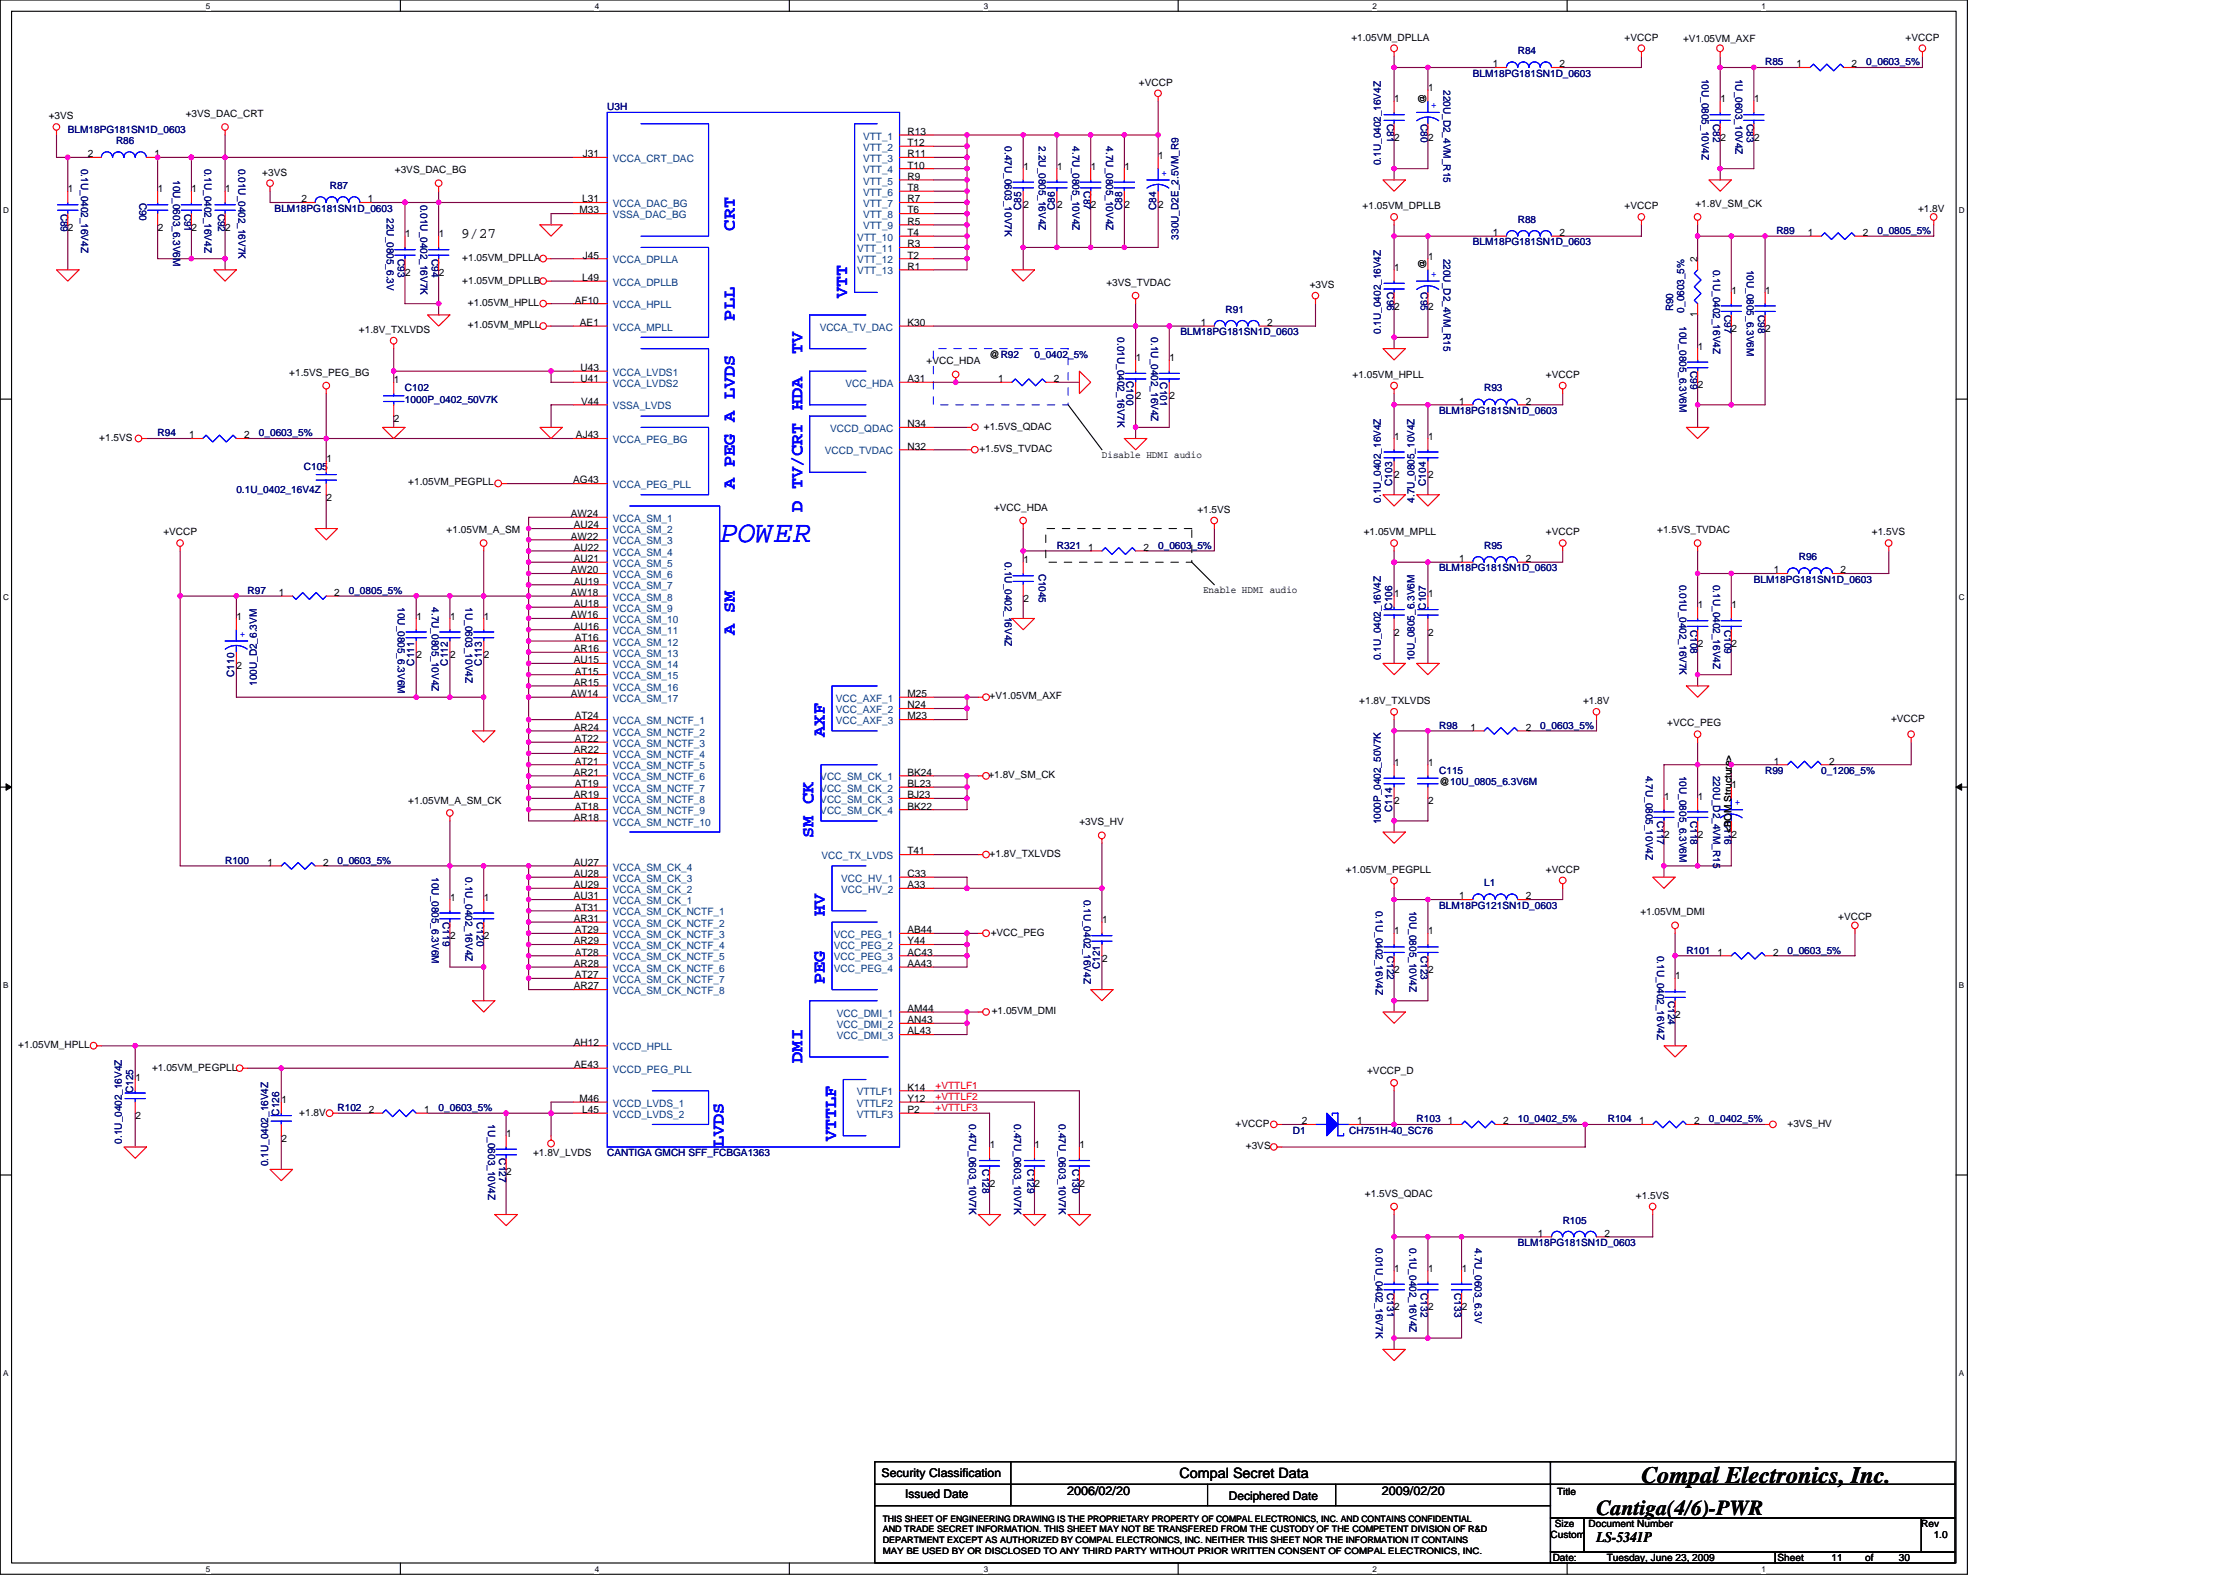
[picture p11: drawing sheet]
<svg xmlns="http://www.w3.org/2000/svg" width="297mm" height="210mm" viewBox="0 0 297 210" stroke-linecap="round" stroke-linejoin="round" font-family="sans-serif">
<defs><g id="words">
<text font-size="4" fill="#00f" x="95.9" y="72.2">POWER</text>
<text font-size="3.1" x="218.8" y="197.6">Compal Electronics, Inc.</text>
<text font-size="2.8" x="212.8" y="201.9">Cantiga(4/6)-PWR</text>
<g font-size="2.4" fill="#00f">
<text x="98" y="30.7" transform="rotate(-90 98 30.7)">CRT</text>
<text x="113" y="39.7" transform="rotate(-90 113 39.7)">VTT</text>
<text x="98" y="42.7" transform="rotate(-90 98 42.7)">PLL</text>
<text x="107" y="47.2" transform="rotate(-90 107 47.2)">TV</text>
<text x="98" y="65.2" transform="rotate(-90 98 65.2)">A PEG A LVDS</text>
<text x="107" y="68.2" transform="rotate(-90 107 68.2)">D TV/CRT HDA</text>
<text x="98" y="84.7" transform="rotate(-90 98 84.7)">A SM</text>
<text x="110" y="98.2" transform="rotate(-90 110 98.2)">AXF</text>
<text x="108.5" y="111.7" transform="rotate(-90 108.5 111.7)">SM CK</text>
<text x="110" y="122.1" transform="rotate(-90 110 122.1)">HV</text>
<text x="110" y="131.1" transform="rotate(-90 110 131.1)">PEG</text>
<text x="107" y="141.6" transform="rotate(-90 107 141.6)">DMI</text>
<text x="96.5" y="152.9" transform="rotate(-90 96.5 152.9)">LVDS</text>
<text x="111.5" y="152.1" transform="rotate(-90 111.5 152.1)">VTTLF</text>
</g>
<g font-size="1.9">
<text x="61.5" y="31.7">9/27</text>
<text x="157.2" y="197">Compal Secret Data</text>
<text x="212.8" y="205.6">LS-5341P</text>
</g>
<g font-size="1.6">
<text x="117.5" y="196.9">Security Classification</text>
<text x="120.7" y="199.7">Issued Date</text>
<text x="142.3" y="199.3">2006/02/20</text>
<text x="163.8" y="199.9">Deciphered Date</text>
<text x="184.2" y="199.3">2009/02/20</text>
</g>
<g font-size="1.4">
<text x="199" y="9">1</text>
<text x="207.9" y="9">2</text>
<text x="239.5" y="9">1</text>
<text x="246.9" y="9">2</text>
<text x="121" y="18">R13</text>
<text x="185.9" y="13.6">1</text>
<text x="190.4" y="12.1">1</text>
<text x="229.4" y="13.6">1</text>
<text x="233.8" y="13.6">1</text>
<text x="11.7" y="21">2</text>
<text x="20.6" y="21">1</text>
<text x="77.7" y="21">J31</text>
<text x="121" y="19.5">T12</text>
<text x="121" y="22.5">T10</text>
<text x="121" y="24">R9</text>
<text x="121" y="21">R11</text>
<text x="136.4" y="22.6">1</text>
<text x="140.9" y="22.6">1</text>
<text x="145.4" y="22.6">1</text>
<text x="149.9" y="22.6">1</text>
<text x="154.4" y="21.1">1</text>
<text x="185.9" y="18.8">2</text>
<text x="190.4" y="18.8">2</text>
<text x="229.4" y="18.8">2</text>
<text x="233.8" y="18.8">2</text>
<text x="9.1" y="25.6">1</text>
<text x="21" y="25.6">1</text>
<text x="25.5" y="25.6">1</text>
<text x="30" y="25.6">1</text>
<text x="40.2" y="27">2</text>
<text x="49.1" y="27">1</text>
<text x="77.3" y="28.4">M33</text>
<text x="77.6" y="27">L31</text>
<text x="121" y="25.5">T8</text>
<text x="121" y="27">R7</text>
<text x="121" y="28.4">T6</text>
<text x="121" y="30">R5</text>
<text x="136.4" y="27.8">2</text>
<text x="140.9" y="27.8">2</text>
<text x="145.4" y="27.8">2</text>
<text x="149.9" y="27.8">2</text>
<text x="154.4" y="27.8">2</text>
<text x="9.1" y="30.8">2</text>
<text x="21" y="30.8">2</text>
<text x="25.5" y="30.8">2</text>
<text x="30" y="30.8">2</text>
<text x="54" y="31.6">1</text>
<text x="58.5" y="31.6">1</text>
<text x="77.7" y="34.5">J45</text>
<text x="121" y="34.5">T2</text>
<text x="121" y="35.9">R1</text>
<text x="121" y="31.5">T4</text>
<text x="121" y="33">R3</text>
<text x="190.4" y="34.6">1</text>
<text x="199" y="31.5">1</text>
<text x="207.9" y="31.5">2</text>
<text x="226.3" y="34.9" transform="rotate(-90 226.3 34.9)">2</text>
<text x="241" y="31.5">1</text>
<text x="248.4" y="31.5">2</text>
<text x="54" y="36.8">2</text>
<text x="58.5" y="36.8">2</text>
<text x="76.6" y="40.4">AF10</text>
<text x="77.6" y="37.4">L49</text>
<text x="185.9" y="36.1">1</text>
<text x="185.9" y="41.3">2</text>
<text x="190.4" y="41.3">2</text>
<text x="230.8" y="39.1">1</text>
<text x="235.3" y="39.1">1</text>
<text x="77.3" y="43.4">AE1</text>
<text x="121" y="43.4">K30</text>
<text x="160.1" y="43.4">1</text>
<text x="168.9" y="43.4">2</text>
<text x="226.3" y="42.3" transform="rotate(-90 226.3 42.3)">1</text>
<text x="226.4" y="46.6">1</text>
<text x="230.8" y="44.3">2</text>
<text x="235.3" y="44.3">2</text>
<text x="52.5" y="51.1">1</text>
<text x="77.4" y="49.4">U43</text>
<text x="77.4" y="50.9">U41</text>
<text x="77.5" y="53.9">V44</text>
<text x="121" y="50.9">A31</text>
<text x="133.1" y="50.9">1</text>
<text x="140.5" y="50.9">2</text>
<text x="151.4" y="48.1">1</text>
<text x="151.4" y="53.2">2</text>
<text x="155.9" y="48.1">1</text>
<text x="155.9" y="53.2">2</text>
<text x="194.5" y="53.9">1</text>
<text x="203.4" y="53.9">2</text>
<text x="226.4" y="51.8">2</text>
<text x="25.2" y="58.4">1</text>
<text x="32.6" y="58.4">2</text>
<text x="52.5" y="56.2">2</text>
<text x="76.8" y="58.4">AJ43</text>
<text x="121" y="59.9">N32</text>
<text x="121" y="56.9">N34</text>
<text x="185.9" y="58.6">1</text>
<text x="190.4" y="58.6">1</text>
<text x="43.5" y="61.6">1</text>
<text x="76.4" y="64.4">AG43</text>
<text x="185.9" y="63.7">2</text>
<text x="190.4" y="63.7">2</text>
<text x="43.5" y="66.7">2</text>
<text x="76.1" y="68.9">AW24</text>
<text x="76.1" y="71.9">AW22</text>
<text x="76.5" y="70.4">AU24</text>
<text x="76.1" y="76.4">AW20</text>
<text x="76.5" y="73.4">AU22</text>
<text x="76.5" y="74.9">AU21</text>
<text x="76.5" y="77.9">AU19</text>
<text x="136.4" y="75.1">1</text>
<text x="145.1" y="73.4">1</text>
<text x="152.5" y="73.4">2</text>
<text x="194.5" y="74.9">1</text>
<text x="203.4" y="74.9">2</text>
<text x="236.5" y="76.4">1</text>
<text x="245.4" y="76.4">2</text>
<text x="31.5" y="82.6">1</text>
<text x="37.2" y="79.4">1</text>
<text x="44.6" y="79.4">2</text>
<text x="55.5" y="82.6">1</text>
<text x="60" y="82.6">1</text>
<text x="64.5" y="82.6">1</text>
<text x="76.1" y="79.4">AW18</text>
<text x="76.1" y="82.4">AW16</text>
<text x="76.5" y="80.9">AU18</text>
<text x="76.5" y="83.9">AU16</text>
<text x="136.4" y="80.2">2</text>
<text x="185.9" y="79.6">1</text>
<text x="190.4" y="79.6">1</text>
<text x="226.4" y="81.1">1</text>
<text x="230.8" y="81.1">1</text>
<text x="31.5" y="89.2">2</text>
<text x="55.5" y="87.7">2</text>
<text x="60" y="87.7">2</text>
<text x="64.5" y="87.7">2</text>
<text x="76.5" y="86.9">AR16</text>
<text x="76.5" y="88.4">AU15</text>
<text x="76.6" y="85.4">AT16</text>
<text x="76.6" y="89.9">AT15</text>
<text x="185.9" y="84.7">2</text>
<text x="190.4" y="84.7">2</text>
<text x="226.4" y="86.2">2</text>
<text x="230.8" y="86.2">2</text>
<text x="76.1" y="92.9">AW14</text>
<text x="76.5" y="91.4">AR15</text>
<text x="76.6" y="95.9">AT24</text>
<text x="121" y="92.9">M25</text>
<text x="121" y="94.4">N24</text>
<text x="121" y="95.9">M23</text>
<text x="76.5" y="97.4">AR24</text>
<text x="76.5" y="100.4">AR22</text>
<text x="76.6" y="98.9">AT22</text>
<text x="76.6" y="101.9">AT21</text>
<text x="196" y="97.4">1</text>
<text x="203.4" y="97.4">2</text>
<text x="236.5" y="101.9">1</text>
<text x="243.9" y="101.9">2</text>
<text x="76.5" y="103.4">AR21</text>
<text x="76.5" y="106.4">AR19</text>
<text x="76.6" y="104.9">AT19</text>
<text x="76.6" y="107.9">AT18</text>
<text x="121" y="103.4">BK24</text>
<text x="121" y="104.9">BL23</text>
<text x="121" y="106.4">BJ23</text>
<text x="121" y="107.9">BK22</text>
<text x="185.9" y="102">1</text>
<text x="185.9" y="107.2">2</text>
<text x="190.4" y="102">1</text>
<text x="190.4" y="107.2">2</text>
<text x="221.9" y="106.6">1</text>
<text x="226.4" y="106.6">1</text>
<text x="230.8" y="105.1">1</text>
<text x="76.5" y="109.4">AR18</text>
<text x="121" y="113.9">T41</text>
<text x="221.9" y="111.7">2</text>
<text x="226.4" y="111.7">2</text>
<text x="230.8" y="111.7">2</text>
<text x="35.7" y="115.4">1</text>
<text x="43.1" y="115.4">2</text>
<text x="76.5" y="119.9">AU31</text>
<text x="76.5" y="118.4">AU29</text>
<text x="76.5" y="116.9">AU28</text>
<text x="76.5" y="115.4">AU27</text>
<text x="121" y="116.9">C33</text>
<text x="121" y="118.4">A33</text>
<text x="194.5" y="119.9">1</text>
<text x="203.4" y="119.9">2</text>
<text x="60" y="120">1</text>
<text x="60" y="125.2">2</text>
<text x="64.5" y="120">1</text>
<text x="64.5" y="125.2">2</text>
<text x="76.5" y="122.9">AR31</text>
<text x="76.5" y="125.9">AR29</text>
<text x="76.6" y="121.4">AT31</text>
<text x="76.6" y="124.4">AT29</text>
<text x="121" y="124.4">AB44</text>
<text x="121" y="125.9">Y44</text>
<text x="146.9" y="123">1</text>
<text x="185.9" y="124.5">1</text>
<text x="190.4" y="124.5">1</text>
<text x="76.5" y="128.9">AR28</text>
<text x="76.5" y="131.9">AR27</text>
<text x="76.6" y="127.4">AT28</text>
<text x="76.6" y="130.4">AT27</text>
<text x="121" y="127.4">AC43</text>
<text x="121" y="128.9">AA43</text>
<text x="146.9" y="128.2">2</text>
<text x="185.9" y="129.7">2</text>
<text x="190.4" y="129.7">2</text>
<text x="223.3" y="130.5">1</text>
<text x="229" y="127.4">1</text>
<text x="236.4" y="127.4">2</text>
<text x="121" y="134.9">AM44</text>
<text x="121" y="136.4">AN43</text>
<text x="121" y="137.9">AL43</text>
<text x="223.3" y="135.7">2</text>
<text x="76.5" y="139.4">AH12</text>
<text x="76.6" y="142.3">AE43</text>
<text x="18.1" y="144">1</text>
<text x="18.1" y="149.2">2</text>
<text x="37.5" y="147">1</text>
<text x="49.2" y="148.3">2</text>
<text x="56.6" y="148.3">1</text>
<text x="77.3" y="146.9">M46</text>
<text x="77.6" y="148.3">L45</text>
<text x="121" y="145.4">K14</text>
<text x="121" y="146.9">Y12</text>
<text x="121" y="148.3">P2</text>
<text x="173.6" y="149.8">2</text>
<text x="180.9" y="149.8">1</text>
<text x="193" y="149.8">1</text>
<text x="200.4" y="149.8">2</text>
<text x="218.5" y="149.8">1</text>
<text x="225.9" y="149.8">2</text>
<text x="37.5" y="152.1">2</text>
<text x="67.5" y="151.5">1</text>
<text x="131.9" y="153">1</text>
<text x="137.9" y="153">1</text>
<text x="143.9" y="153">1</text>
<text x="67.5" y="156.7">2</text>
<text x="131.9" y="158.1">2</text>
<text x="137.9" y="158.1">2</text>
<text x="143.9" y="158.1">2</text>
<text x="205" y="164.8">1</text>
<text x="213.9" y="164.8">2</text>
<text x="185.9" y="169.5">1</text>
<text x="190.4" y="169.5">1</text>
<text x="194.9" y="169.5">1</text>
<text x="185.9" y="174.6">2</text>
<text x="190.4" y="174.6">2</text>
<text x="194.9" y="174.6">2</text>
</g>
<g font-size="1.4" fill="#004080">
<text x="81.7" y="21.6">VCCA_CRT_DAC</text>
<text x="115.1" y="18.6">VTT_1</text>
<text x="115.1" y="20.1">VTT_2</text>
<text x="115.1" y="23.1">VTT_4</text>
<text x="115.1" y="21.6">VTT_3</text>
<text x="81.7" y="27.6">VCCA_DAC_BG</text>
<text x="81.7" y="29.1">VSSA_DAC_BG</text>
<text x="115.1" y="24.6">VTT_5</text>
<text x="115.1" y="26.1">VTT_6</text>
<text x="115.1" y="27.6">VTT_7</text>
<text x="115.1" y="29.1">VTT_8</text>
<text x="81.7" y="35.1">VCCA_DPLLA</text>
<text x="114.3" y="35.1">VTT_12</text>
<text x="114.3" y="32.1">VTT_10</text>
<text x="114.3" y="33.6">VTT_11</text>
<text x="115.1" y="30.6">VTT_9</text>
<text x="81.7" y="38.1">VCCA_DPLLB</text>
<text x="81.7" y="41.1">VCCA_HPLL</text>
<text x="114.3" y="36.6">VTT_13</text>
<text x="81.7" y="44.1">VCCA_MPLL</text>
<text x="109.3" y="44.1">VCCA_TV_DAC</text>
<text x="81.7" y="50.1">VCCA_LVDS1</text>
<text x="81.7" y="51.6">VCCA_LVDS2</text>
<text x="112.7" y="51.6">VCC_HDA</text>
<text x="81.7" y="59.1">VCCA_PEG_BG</text>
<text x="81.7" y="54.6">VSSA_LVDS</text>
<text x="110.7" y="57.6">VCCD_QDAC</text>
<text x="81.7" y="65.1">VCCA_PEG_PLL</text>
<text x="110" y="60.6">VCCD_TVDAC</text>
<text x="81.7" y="69.6">VCCA_SM_1</text>
<text x="81.7" y="71.1">VCCA_SM_2</text>
<text x="81.7" y="72.6">VCCA_SM_3</text>
<text x="81.7" y="74">VCCA_SM_4</text>
<text x="81.7" y="75.5">VCCA_SM_5</text>
<text x="81.7" y="77">VCCA_SM_6</text>
<text x="81.7" y="78.5">VCCA_SM_7</text>
<text x="81.7" y="80.1">VCCA_SM_8</text>
<text x="81.7" y="81.5">VCCA_SM_9</text>
<text x="81.7" y="83">VCCA_SM_10</text>
<text x="81.7" y="84.5">VCCA_SM_11</text>
<text x="81.7" y="86">VCCA_SM_12</text>
<text x="81.7" y="87.5">VCCA_SM_13</text>
<text x="81.7" y="89">VCCA_SM_14</text>
<text x="81.7" y="90.5">VCCA_SM_15</text>
<text x="81.7" y="92">VCCA_SM_16</text>
<text x="81.7" y="93.5">VCCA_SM_17</text>
<text x="111.4" y="93.5">VCC_AXF_1</text>
<text x="111.4" y="95">VCC_AXF_2</text>
<text x="81.7" y="96.5">VCCA_SM_NCTF_1</text>
<text x="81.7" y="98">VCCA_SM_NCTF_2</text>
<text x="81.7" y="99.5">VCCA_SM_NCTF_3</text>
<text x="81.7" y="101">VCCA_SM_NCTF_4</text>
<text x="111.4" y="96.5">VCC_AXF_3</text>
<text x="81.7" y="102.5">VCCA_SM_NCTF_5</text>
<text x="81.7" y="104">VCCA_SM_NCTF_6</text>
<text x="81.7" y="105.5">VCCA_SM_NCTF_7</text>
<text x="81.7" y="107">VCCA_SM_NCTF_8</text>
<text x="109.4" y="104">VCC_SM_CK_1</text>
<text x="109.4" y="105.5">VCC_SM_CK_2</text>
<text x="109.4" y="107">VCC_SM_CK_3</text>
<text x="81.7" y="108.5">VCCA_SM_NCTF_9</text>
<text x="81.7" y="110">VCCA_SM_NCTF_10</text>
<text x="109.4" y="108.5">VCC_SM_CK_4</text>
<text x="81.7" y="119">VCCA_SM_CK_2</text>
<text x="81.7" y="117.5">VCCA_SM_CK_3</text>
<text x="81.7" y="116">VCCA_SM_CK_4</text>
<text x="109.5" y="114.5">VCC_TX_LVDS</text>
<text x="112.2" y="117.5">VCC_HV_1</text>
<text x="112.2" y="119">VCC_HV_2</text>
<text x="81.7" y="120.5">VCCA_SM_CK_1</text>
<text x="81.7" y="122">VCCA_SM_CK_NCTF_1</text>
<text x="81.7" y="123.5">VCCA_SM_CK_NCTF_2</text>
<text x="81.7" y="125">VCCA_SM_CK_NCTF_3</text>
<text x="111.2" y="125">VCC_PEG_1</text>
<text x="81.7" y="126.5">VCCA_SM_CK_NCTF_4</text>
<text x="81.7" y="128">VCCA_SM_CK_NCTF_5</text>
<text x="81.7" y="129.5">VCCA_SM_CK_NCTF_6</text>
<text x="81.7" y="131">VCCA_SM_CK_NCTF_7</text>
<text x="111.2" y="126.5">VCC_PEG_2</text>
<text x="111.2" y="128">VCC_PEG_3</text>
<text x="111.2" y="129.5">VCC_PEG_4</text>
<text x="81.7" y="132.5">VCCA_SM_CK_NCTF_8</text>
<text x="111.6" y="135.5">VCC_DMI_1</text>
<text x="111.6" y="137">VCC_DMI_2</text>
<text x="81.7" y="143">VCCD_PEG_PLL</text>
<text x="81.7" y="140">VCCD_HPLL</text>
<text x="111.6" y="138.5">VCC_DMI_3</text>
<text x="81.7" y="147.5">VCCD_LVDS_1</text>
<text x="81.7" y="149">VCCD_LVDS_2</text>
<text x="114.2" y="146">VTTLF1</text>
<text x="114.2" y="147.5">VTTLF2</text>
<text x="114.2" y="149">VTTLF3</text>
</g>
<g font-size="1.3">
<text x="180.2" y="5.4">+1.05VM_DPLLA</text>
<text x="216.6" y="5.4">+VCCP</text>
<text x="224.4" y="5.6">+V1.05VM_AXF</text>
<text x="254.1" y="5.4">+VCCP</text>
<text x="151.8" y="11.4">+VCCP</text>
<text x="6.5" y="15.9">+3VS</text>
<text x="24.8" y="15.6">+3VS_DAC_CRT</text>
<text x="190.1" y="13.8" transform="rotate(-90 190.1 13.8)">@</text>
<text x="35" y="23.4">+3VS</text>
<text x="52.6" y="23.1">+3VS_DAC_BG</text>
<text x="181.7" y="27.9">+1.05VM_DPLLB</text>
<text x="216.6" y="27.9">+VCCP</text>
<text x="226" y="27.6">+1.8V_SM_CK</text>
<text x="255.7" y="28.2">+1.8V</text>
<text x="61.6" y="34.8">+1.05VM_DPLLA</text>
<text x="190.1" y="35.9" transform="rotate(-90 190.1 35.9)">@</text>
<text x="61.6" y="37.8">+1.05VM_DPLLB</text>
<text x="62.4" y="40.8">+1.05VM_HPLL</text>
<text x="147.5" y="38.1">+3VS_TVDAC</text>
<text x="174.6" y="38.4">+3VS</text>
<text x="47.9" y="44.4">+1.8V_TXLVDS</text>
<text x="62.4" y="43.8">+1.05VM_MPLL</text>
<text x="131.9" y="47.7">@R92</text>
<text x="38.6" y="50.1">+1.5VS_PEG_BG</text>
<text x="123.5" y="48.6">+VCC_HDA</text>
<text x="180.3" y="50.4">+1.05VM_HPLL</text>
<text x="206.1" y="50.4">+VCCP</text>
<text x="13.2" y="58.8">+1.5VS</text>
<text x="131.2" y="57.3">+1.5VS_QDAC</text>
<text x="54.4" y="64.6">+1.05VM_PEGPLL</text>
<text x="130.6" y="60.3">+1.5VS_TVDAC</text>
<text x="146.9" y="61">Disable HDMI audio</text>
<text x="21.8" y="71.4">+VCCP</text>
<text x="59.5" y="71">+1.05VM_A_SM</text>
<text x="132.5" y="68.1">+VCC_HDA</text>
<text x="159.6" y="68.3">+1.5VS</text>
<text x="181.8" y="71.4">+1.05VM_MPLL</text>
<text x="206.1" y="71.4">+VCCP</text>
<text x="220.9" y="71">+1.5VS_TVDAC</text>
<text x="249.6" y="71.4">+1.5VS</text>
<text x="160.4" y="79">Enable HDMI audio</text>
<text x="131.9" y="93.2">+V1.05VM_AXF</text>
<text x="181.2" y="93.8">+1.8V_TXLVDS</text>
<text x="211" y="93.8">+1.8V</text>
<text x="222.3" y="96.8">+VCC_PEG</text>
<text x="252.1" y="96.2">+VCCP</text>
<text x="54.4" y="107.2">+1.05VM_A_SM_CK</text>
<text x="131.8" y="103.7">+1.8V_SM_CK</text>
<text x="191.9" y="104.6">@10U_0805_6.3V6M</text>
<text x="143.9" y="110">+3VS_HV</text>
<text x="230.9" y="111" transform="rotate(-90 230.9 111)">&lt;BOM Structure&gt;</text>
<text x="131.9" y="114.2">+1.8V_TXLVDS</text>
<text x="179.4" y="116.3">+1.05VM_PEGPLL</text>
<text x="206.1" y="116.3">+VCCP</text>
<text x="132.1" y="124.7">+VCC_PEG</text>
<text x="218.7" y="122">+1.05VM_DMI</text>
<text x="245.1" y="122.6">+VCCP</text>
<text x="132.2" y="135.2">+1.05VM_DMI</text>
<text x="2.4" y="139.7">+1.05VM_HPLL</text>
<text x="20.3" y="142.7">+1.05VM_PEGPLL</text>
<text x="182.3" y="143.1">+VCCP_D</text>
<text x="39.9" y="148.7">+1.8V</text>
<text x="71.1" y="154.1">+1.8V_LVDS</text>
<text x="164.7" y="150.2">+VCCP</text>
<text x="166.1" y="153.2">+3VS</text>
<text x="238.3" y="150.2">+3VS_HV</text>
<text x="182" y="159.5">+1.5VS_QDAC</text>
<text x="218.1" y="159.8">+1.5VS</text>
<text x="207.3" y="203.5">Size</text>
<text x="207.6" y="199.2">Title</text>
<text x="211.8" y="203.5">Document Number</text>
<text x="256.2" y="203.5">Rev</text>
<text x="206.7" y="205">Custom</text>
<text x="207" y="208">Date:</text>
<text x="214.2" y="208">Tuesday, June 23, 2009</text>
<text x="237" y="208">Sheet</text>
<text x="244.2" y="208">11</text>
<text x="248.7" y="208">of</text>
<text x="253.1" y="208">30</text>
<text x="257.8" y="205">1.0</text>
</g>
<g font-size="1.3" fill="#000080">
<text x="196.4" y="10.2">BLM18PG181SN1D_0603</text>
<text x="202.3" y="7.2">R84</text>
<text x="226.9" y="10.5" transform="rotate(90 226.9 10.5)">10U_0805_10V4Z</text>
<text x="231.4" y="10.5" transform="rotate(90 231.4 10.5)">1U_0603_10V4Z</text>
<text x="235.3" y="8.7">R85</text>
<text x="248.8" y="8.7">0_0603_5%</text>
<text x="9" y="17.7">BLM18PG181SN1D_0603</text>
<text x="81" y="14.7">U3H</text>
<text x="185" y="16.5" transform="rotate(90 185 16.5)">C81</text>
<text x="189.4" y="16.5" transform="rotate(90 189.4 16.5)">C80</text>
<text x="192.4" y="12" transform="rotate(90 192.4 12)">220U_D2_4VM_R15</text>
<text x="228.4" y="16.5" transform="rotate(90 228.4 16.5)">C82</text>
<text x="232.9" y="16.5" transform="rotate(90 232.9 16.5)">C83</text>
<text x="10.8" y="22.5" transform="rotate(90 10.8 22.5)">0.1U_0402_16V4Z</text>
<text x="15.5" y="19.2">R86</text>
<text x="23.1" y="24" transform="rotate(90 23.1 24)">10U_0603_6.3V6M</text>
<text x="27.3" y="22.5" transform="rotate(90 27.3 22.5)">0.1U_0402_16V4Z</text>
<text x="31.8" y="22.5" transform="rotate(90 31.8 22.5)">0.01U_0402_16V7K</text>
<text x="134" y="19.5" transform="rotate(90 134 19.5)">0.47U_0603_10V7K</text>
<text x="138.5" y="19.5" transform="rotate(90 138.5 19.5)">2.2U_0805_16V4Z</text>
<text x="143" y="19.5" transform="rotate(90 143 19.5)">4.7U_0805_10V4Z</text>
<text x="147.5" y="19.5" transform="rotate(90 147.5 19.5)">4.7U_0805_10V4Z</text>
<text x="184.1" y="22" transform="rotate(-90 184.1 22)">0.1U_0402_16V4Z</text>
<text x="8.1" y="28.5" transform="rotate(90 8.1 28.5)">C89</text>
<text x="18.6" y="27" transform="rotate(90 18.6 27)">C90</text>
<text x="24.6" y="28.5" transform="rotate(90 24.6 28.5)">C91</text>
<text x="29.1" y="28.5" transform="rotate(90 29.1 28.5)">C92</text>
<text x="36.6" y="28.2">BLM18PG181SN1D_0603</text>
<text x="44" y="25.2">R87</text>
<text x="51.6" y="29.1" transform="rotate(90 51.6 29.1)">22U_0805_6.3V</text>
<text x="56.1" y="27.3" transform="rotate(90 56.1 27.3)">0.01U_0402_16V7K</text>
<text x="136.1" y="28" transform="rotate(-90 136.1 28)">C85</text>
<text x="140.6" y="28" transform="rotate(-90 140.6 28)">C86</text>
<text x="144.5" y="25.5" transform="rotate(90 144.5 25.5)">C87</text>
<text x="149.6" y="28" transform="rotate(-90 149.6 28)">C88</text>
<text x="154.1" y="28" transform="rotate(-90 154.1 28)">C84</text>
<text x="202.3" y="29.7">R88</text>
<text x="53.1" y="34.5" transform="rotate(90 53.1 34.5)">C93</text>
<text x="57.6" y="34.5" transform="rotate(90 57.6 34.5)">C94</text>
<text x="157.1" y="31.9" transform="rotate(-90 157.1 31.9)">330U_D2E_2.5VM_R9</text>
<text x="192.4" y="34.5" transform="rotate(90 192.4 34.5)">220U_D2_4VM_R15</text>
<text x="196.4" y="32.7">BLM18PG181SN1D_0603</text>
<text x="228.4" y="36" transform="rotate(90 228.4 36)">0.1U_0402_16V4Z</text>
<text x="232.9" y="36" transform="rotate(90 232.9 36)">10U_0805_6.3V6M</text>
<text x="236.8" y="31.2">R89</text>
<text x="250.3" y="31.2">0_0805_5%</text>
<text x="163.4" y="41.7">R91</text>
<text x="185" y="39" transform="rotate(90 185 39)">C96</text>
<text x="189.4" y="39" transform="rotate(90 189.4 39)">C95</text>
<text x="223.1" y="41.5" transform="rotate(-90 223.1 41.5)">R90</text>
<text x="224.6" y="41.7" transform="rotate(-90 224.6 41.7)">0_0603_5%</text>
<text x="229.9" y="42" transform="rotate(90 229.9 42)">C97</text>
<text x="234.4" y="42" transform="rotate(90 234.4 42)">C98</text>
<text x="137.9" y="47.7">0_0402_5%</text>
<text x="149" y="45" transform="rotate(90 149 45)">0.01U_0402_16V7K</text>
<text x="153.5" y="45" transform="rotate(90 153.5 45)">0.1U_0402_16V4Z</text>
<text x="157.4" y="44.7">BLM18PG181SN1D_0603</text>
<text x="184.1" y="44.5" transform="rotate(-90 184.1 44.5)">0.1U_0402_16V4Z</text>
<text x="223.9" y="43.5" transform="rotate(90 223.9 43.5)">10U_0805_6.3V6M</text>
<text x="54" y="52.2">C102</text>
<text x="54" y="53.7">1000P_0402_50V7K</text>
<text x="150.2" y="50.8" transform="rotate(90 150.2 50.8)">C100</text>
<text x="154.7" y="50.9" transform="rotate(90 154.7 50.9)">C101</text>
<text x="197.9" y="52.2">R93</text>
<text x="225.4" y="49.5" transform="rotate(90 225.4 49.5)">C99</text>
<text x="21" y="58.2">R94</text>
<text x="34.5" y="58.2">0_0603_5%</text>
<text x="191.9" y="55.2">BLM18PG181SN1D_0603</text>
<text x="31.5" y="65.7">0.1U_0402_16V4Z</text>
<text x="40.5" y="62.7">C105</text>
<text x="185.6" y="64.7" transform="rotate(-90 185.6 64.7)">C103</text>
<text x="190.1" y="64.7" transform="rotate(-90 190.1 64.7)">C104</text>
<text x="184.1" y="67" transform="rotate(-90 184.1 67)">0.1U_0402_16V4Z</text>
<text x="188.6" y="67" transform="rotate(-90 188.6 67)">4.7U_0805_10V4Z</text>
<text x="134" y="74.9" transform="rotate(90 134 74.9)">0.1U_0402_16V4Z</text>
<text x="138.5" y="76.4" transform="rotate(90 138.5 76.4)">C1045</text>
<text x="140.9" y="73.2">R321</text>
<text x="154.4" y="73.2">0_0603_5%</text>
<text x="191.9" y="76.1">BLM18PG181SN1D_0603</text>
<text x="197.9" y="73.2">R95</text>
<text x="223.9" y="77.9" transform="rotate(90 223.9 77.9)">0.01U_0402_16V7K</text>
<text x="228.4" y="77.9" transform="rotate(90 228.4 77.9)">0.1U_0402_16V4Z</text>
<text x="233.8" y="77.6">BLM18PG181SN1D_0603</text>
<text x="239.8" y="74.6">R96</text>
<text x="33" y="79.1">R97</text>
<text x="46.5" y="79.1">0_0805_5%</text>
<text x="53.1" y="80.9" transform="rotate(90 53.1 80.9)">10U_0805_6.3V6M</text>
<text x="57.6" y="80.9" transform="rotate(90 57.6 80.9)">4.7U_0805_10V4Z</text>
<text x="62.1" y="80.9" transform="rotate(90 62.1 80.9)">1U_0603_10V4Z</text>
<text x="185.6" y="81.2" transform="rotate(-90 185.6 81.2)">C106</text>
<text x="190.1" y="81.2" transform="rotate(-90 190.1 81.2)">C107</text>
<text x="225.4" y="83.9" transform="rotate(90 225.4 83.9)">C108</text>
<text x="229.9" y="83.9" transform="rotate(90 229.9 83.9)">C109</text>
<text x="55.2" y="88.7" transform="rotate(-90 55.2 88.7)">C111</text>
<text x="59.7" y="88.7" transform="rotate(-90 59.7 88.7)">C112</text>
<text x="64.2" y="88.7" transform="rotate(-90 64.2 88.7)">C113</text>
<text x="184.1" y="88" transform="rotate(-90 184.1 88)">0.1U_0402_16V4Z</text>
<text x="188.6" y="88.1" transform="rotate(-90 188.6 88.1)">10U_0805_6.3V6M</text>
<text x="31.2" y="90.2" transform="rotate(-90 31.2 90.2)">C110</text>
<text x="34.2" y="91.4" transform="rotate(-90 34.2 91.4)">100U_D2_6.3VM</text>
<text x="191.9" y="97.1">R98</text>
<text x="205.4" y="97.1">0_0603_5%</text>
<text x="191.9" y="103.1">C115</text>
<text x="219.4" y="103.4" transform="rotate(90 219.4 103.4)">4.7U_0805_10V4Z</text>
<text x="223.9" y="103.4" transform="rotate(90 223.9 103.4)">10U_0805_6.3V6M</text>
<text x="228.4" y="103.4" transform="rotate(90 228.4 103.4)">220U_D2_4VM_R15</text>
<text x="235.3" y="103.1">R99</text>
<text x="242.8" y="103.1">0_1206_5%</text>
<text x="184.1" y="109.9" transform="rotate(-90 184.1 109.9)">1000P_0402_50V7K</text>
<text x="185.6" y="108.2" transform="rotate(-90 185.6 108.2)">C114</text>
<text x="220.9" y="109.4" transform="rotate(90 220.9 109.4)">C117</text>
<text x="225.4" y="109.4" transform="rotate(90 225.4 109.4)">C118</text>
<text x="229.9" y="109.4" transform="rotate(90 229.9 109.4)">C116</text>
<text x="30" y="115.1">R100</text>
<text x="45" y="115.1">0_0603_5%</text>
<text x="57.6" y="116.9" transform="rotate(90 57.6 116.9)">10U_0805_6.3V6M</text>
<text x="62.1" y="116.9" transform="rotate(90 62.1 116.9)">0.1U_0402_16V4Z</text>
<text x="144.5" y="119.9" transform="rotate(90 144.5 119.9)">0.1U_0402_16V4Z</text>
<text x="197.9" y="118.1">L1</text>
<text x="59.1" y="122.9" transform="rotate(90 59.1 122.9)">C119</text>
<text x="63.6" y="122.9" transform="rotate(90 63.6 122.9)">C120</text>
<text x="183.4" y="121.4" transform="rotate(90 183.4 121.4)">0.1U_0402_16V4Z</text>
<text x="187.9" y="121.4" transform="rotate(90 187.9 121.4)">10U_0805_10V4Z</text>
<text x="191.9" y="121.1">BLM18PG121SN1D_0603</text>
<text x="146.6" y="129.2" transform="rotate(-90 146.6 129.2)">C121</text>
<text x="185" y="127.4" transform="rotate(90 185 127.4)">C122</text>
<text x="189.4" y="127.4" transform="rotate(90 189.4 127.4)">C123</text>
<text x="220.9" y="127.4" transform="rotate(90 220.9 127.4)">0.1U_0402_16V4Z</text>
<text x="224.8" y="127.1">R101</text>
<text x="238.3" y="127.1">0_0603_5%</text>
<text x="222.4" y="133.4" transform="rotate(90 222.4 133.4)">C124</text>
<text x="17.8" y="145.7" transform="rotate(-90 17.8 145.7)">C125</text>
<text x="37.2" y="148.7" transform="rotate(-90 37.2 148.7)">C126</text>
<text x="45" y="148.1">R102</text>
<text x="58.5" y="148.1">0_0603_5%</text>
<text x="65.1" y="149.9" transform="rotate(90 65.1 149.9)">1U_0603_10V4Z</text>
<text x="129.2" y="149.9" transform="rotate(90 129.2 149.9)">0.47U_0603_10V7K</text>
<text x="135.2" y="149.9" transform="rotate(90 135.2 149.9)">0.47U_0603_10V7K</text>
<text x="141.2" y="149.9" transform="rotate(90 141.2 149.9)">0.47U_0603_10V7K</text>
<text x="188.9" y="149.6">R103</text>
<text x="202.3" y="149.6">10_0402_5%</text>
<text x="214.4" y="149.6">R104</text>
<text x="227.8" y="149.6">0_0402_5%</text>
<text x="16.3" y="152.4" transform="rotate(-90 16.3 152.4)">0.1U_0402_16V4Z</text>
<text x="35.7" y="155.4" transform="rotate(-90 35.7 155.4)">0.1U_0402_16V4Z</text>
<text x="66.5" y="154.4" transform="rotate(90 66.5 154.4)">C127</text>
<text x="81" y="154.1">CANTIGA GMCH SFF_FCBGA1363</text>
<text x="131" y="155.9" transform="rotate(90 131 155.9)">C128</text>
<text x="137" y="155.9" transform="rotate(90 137 155.9)">C129</text>
<text x="143" y="155.9" transform="rotate(90 143 155.9)">C130</text>
<text x="172.4" y="151.1">D1</text>
<text x="179.9" y="151.1">CH751H-40_SC76</text>
<text x="183.4" y="166.3" transform="rotate(90 183.4 166.3)">0.01U_0402_16V7K</text>
<text x="187.9" y="166.3" transform="rotate(90 187.9 166.3)">0.1U_0402_16V4Z</text>
<text x="196.6" y="166.3" transform="rotate(90 196.6 166.3)">4.7U_0603_6.3V</text>
<text x="202.4" y="166.1">BLM18PG181SN1D_0603</text>
<text x="208.3" y="163.1">R105</text>
<text x="185" y="172.3" transform="rotate(90 185 172.3)">C131</text>
<text x="189.4" y="172.3" transform="rotate(90 189.4 172.3)">C132</text>
<text x="193.9" y="172.3" transform="rotate(90 193.9 172.3)">C133</text>
</g>
<g font-size="1.3" fill="#00f">
<text x="190.8" y="14.4">+</text>
<text x="154.9" y="23.4">+</text>
<text x="190.8" y="36.9">+</text>
<text x="32" y="84.9">+</text>
<text x="231.3" y="107.3">+</text>
</g>
<g font-size="1.3" fill="#f00">
<text x="124.7" y="145.1">+VTTLF1</text>
<text x="124.7" y="146.6">+VTTLF2</text>
<text x="124.7" y="148.1">+VTTLF3</text>
</g>
<g font-size="1.2">
<text x="117.7" y="202.8">THIS SHEET OF ENGINEERING DRAWING IS THE PROPRIETARY PROPERTY OF COMPAL ELECTRONICS, INC. AND CONTAINS CONFIDENTIAL</text>
<text x="117.7" y="204.2">AND TRADE SECRET INFORMATION. THIS SHEET MAY NOT BE TRANSFERED FROM THE CUSTODY OF THE COMPETENT DIVISION OF R&amp;D</text>
<text x="117.7" y="205.7">DEPARTMENT EXCEPT AS AUTHORIZED BY COMPAL ELECTRONICS, INC. NEITHER THIS SHEET NOR THE INFORMATION IT CONTAINS</text>
<text x="117.7" y="207.1">MAY BE USED BY OR DISCLOSED TO ANY THIRD PARTY WITHOUT PRIOR WRITTEN CONSENT OF COMPAL ELECTRONICS, INC.</text>
</g>
<g font-size="1.1">
<text x="27.4" y="1.1">5</text>
<text x="79.3" y="1.1">4</text>
<text x="131.1" y="1.1">3</text>
<text x="183" y="1.1">2</text>
<text x="234.8" y="1.1">1</text>
<text x=".4" y="28.3">D</text>
<text x="261.2" y="28.3">D</text>
<text x=".4" y="80">C</text>
<text x="261.2" y="80">C</text>
<text x=".4" y="131.7">B</text>
<text x="261.2" y="131.7">B</text>
<text x=".4" y="183.4">A</text>
<text x="261.2" y="183.4">A</text>
<text x="27.4" y="209.4">5</text>
<text x="79.3" y="209.4">4</text>
<text x="131.1" y="209.4">3</text>
<text x="183" y="209.4">2</text>
<text x="234.8" y="209.4">1</text>
</g>
</g></defs>
<path d="M0 0h262.3v209.8h-262.3zM1.5 1.5h259.3v206.8h-259.3z" fill="none" stroke="#000" stroke-width=".15"/>
<g fill="#fff">
<path d="M27.4 .2h.6v1.2h-.6z"/>
<path d="M27.4 208.5h.6v1.2h-.6z"/>
</g>
<path d="M53.4 0v1.5M53.4 208.3v1.5" fill="none" stroke="#000" stroke-width=".15"/>
<g fill="#fff">
<path d="M79.3 .2h.6v1.2h-.6z"/>
<path d="M79.3 208.5h.6v1.2h-.6z"/>
</g>
<path d="M105.2 0v1.5M105.2 208.3v1.5" fill="none" stroke="#000" stroke-width=".15"/>
<g fill="#fff">
<path d="M131.1 .2h.6v1.2h-.6z"/>
<path d="M131.1 208.5h.6v1.2h-.6z"/>
</g>
<path d="M157.1 0v1.5M157.1 208.3v1.5" fill="none" stroke="#000" stroke-width=".15"/>
<g fill="#fff">
<path d="M183 .2h.6v1.2h-.6z"/>
<path d="M183 208.5h.6v1.2h-.6z"/>
</g>
<path d="M208.9 0v1.5M208.9 208.3v1.5" fill="none" stroke="#000" stroke-width=".15"/>
<g fill="#fff">
<path d="M234.8 .2h.6v1.2h-.6z"/>
<path d="M234.8 208.5h.6v1.2h-.6z"/>
<path d="M.4 27.3h.8v1.3h-.8z"/>
<path d="M261.2 27.3h.7v1.3h-.7z"/>
<path d="M.4 79h.8v1.2h-.8z"/>
<path d="M261.2 79h.7v1.2h-.7z"/>
</g>
<path d="M0 53.2h1.5M260.8 53.2h1.5" fill="none" stroke="#000" stroke-width=".15"/>
<g fill="#fff">
<path d="M.4 130.7h.7v1.3h-.7z"/>
<path d="M261.2 130.7h.7v1.3h-.7z"/>
</g>
<path d="M0 104.9h1.5M260.8 104.9h1.5" fill="none" stroke="#000" stroke-width=".15"/>
<path d="M.8 104.5l.7 .4-.7 .4zM260.8 104.9l.7-.4v.8z" fill="#000" stroke="#000" stroke-width=".13"/>
<g fill="#fff">
<path d="M.4 182.4h.7v1.2h-.7z"/>
<path d="M261.2 182.4h.7v1.2h-.7z"/>
</g>
<g fill="none" stroke="#000" stroke-width=".15">
<path d="M142.4 54l4.5 5.9M158.9 74.9l3 3M0 156.6h1.5M260.8 156.6h1.5M116.6 194.8h90.1v3h-90.1zM116.6 197.8h90.1v2.9h-90.1zM134.8 194.8v5.9M161 197.8v2.9M178.1 197.8v2.9M206.7 194.8h53.9v3h-53.9zM206.7 197.8h53.9v4.5h-53.9zM116.6 200.7h90.1v7.6h-90.1z"/>
<path d="M206.7 206.8h30v1.5h-30zM206.7 202.3h4.5v4.5h-4.5zM211.2 202.3h45v4.5h-45zM236.7 206.8h23.9v1.5h-23.9zM256.2 202.3h4.4v4.5h-4.4z"/>
</g>
<g fill="none" stroke="#800040" stroke-width=".15">
<path d="M7.5 18v3h4.5M30 18v7.5M124.4 18h4.5M124.4 19.5h4.5M128.9 18h7.5v4.5M128.9 18v18h-4.5M136.4 18h4.5v4.5M140.9 18h4.5v4.5M145.4 18h4.5v4.5M149.9 18h4.5M154.4 13.5v7.5M185.9 7.5v6"/>
<path d="M185.9 18v6M185.9 9h13.5M190.4 18v4.5h-4.5M190.4 9v3M218.8 7.5v1.5h-10.5M229.3 9h10.5M229.3 7.5v6M229.3 18v6M233.8 18v4.5h-4.5M233.8 9v4.5M256.3 7.5v1.5h-9M9 21v4.5"/>
<path d="M9 30v6M21 30v4.5h4.5M25.5 34.5h4.5M25.5 21v4.5M25.5 30v4.5M30 30v6M36 25.5v1.5h4.5M49.5 27h27M54 27v4.5M54 36v4.5h4.5M58.5 25.5v6M58.5 36v6"/>
<path d="M73.5 37.5h3M73.5 34.5h3M76.5 28.5h-3v1.5M76.5 21h-55.5v4.5M124.4 27h4.5M124.4 28.5h4.5M124.4 21h4.5M124.4 22.5h4.5M124.4 33h4.5M124.4 31.5h4.5M124.4 34.5h4.5M124.4 24h4.5"/>
<path d="M124.4 25.5h4.5M124.4 30h4.5M136.4 27v9M140.9 27v6M145.4 27v6M149.9 27v6M154.4 27v6h-18M185.9 30v6M185.9 31.5h13.5M190.4 31.5v3M218.8 30v1.5h-10.5M226.3 30v4.5"/>
<path d="M226.3 31.5h15M230.8 31.5v7.5M235.3 31.5v7.5M257.8 30v1.5h-9M19.5 58.4h6M33 58.4h43.5M43.5 52.5v8.9M52.5 46.5v4.4M52.5 55.5v1.5M52.5 49.5h24M73.5 43.5h3M73.5 40.5h3"/>
<path d="M73.5 49.5v1.4h3M76.5 54h-3v3M124.4 43.5h36M124.4 57h4.5M124.4 50.9h9M124.4 59.9h4.5M140.9 50.9h3M151.4 40.5v7.5M151.4 52.5v5.9M155.9 43.5v4.5M155.9 52.5v4.5h-4.5M175.4 40.5v3h-6"/>
<path d="M185.9 40.5v6M185.9 52.5v5.9M185.9 54h9M190.4 40.5v4.5h-4.5M190.4 54v4.4M208.3 52.5v1.5h-4.4M226.3 42v4.5M226.3 50.9v6.1M230.8 43.5v10.5M235.3 43.5v10.5h-9M24 73.4v6h7.5M24 79.4v36h12"/>
<path d="M31.5 79.4h6M31.5 79.4v3M43.5 65.9v4.5M45 79.4h31.5M55.5 79.4v3M60 79.4v3M64.5 73.4v9M67.5 64.5h9M70.5 77.9h6M70.5 76.4h6M70.5 74.9h6M70.5 73.4h6"/>
<path d="M70.5 70.4h6M70.5 71.9h6M76.5 68.9h-6v16.5M136.4 73.4h9M136.4 70.4v4.5M136.4 79.4v3M161.9 70.4v3h-9M185.9 74.9h9M185.9 62.9v3M185.9 73.4v6M190.4 62.9v3M190.4 74.9v4.5"/>
<path d="M208.3 73.4v1.5h-4.4M226.3 76.4h10.5M226.3 73.4v7.5M230.8 76.4v4.5M251.8 73.4v3h-6M31.5 88.4v4.5h33M55.5 86.9v6M60 86.9v6M64.5 86.9v10.5M70.5 95.9v1.5h6M70.5 91.4v4.5M70.5 97.4v12h6"/>
<path d="M70.5 83.9h6M70.5 82.4h6M70.5 80.9h6M70.5 95.9h6M70.5 98.9h6M70.5 92.9h6M70.5 91.4h6M76.5 89.9h-6v1.5M76.5 88.4h-6v1.5M76.5 86.9h-6v1.5M76.5 85.4h-6v1.5M124.4 92.9h6"/>
<path d="M124.4 94.4h4.5M128.9 92.9v3h-4.5M185.9 83.9v4.5M185.9 95.9v6M185.9 97.4h10.5M190.4 83.9v4.5M190.4 97.4v4.5M212.8 95.9v1.5h-8.9M226.3 85.4v6M226.3 98.9v7.5M230.8 85.4v4.5h-4.5M254.8 98.9v3h-10.5"/>
<path d="M43.5 115.4h33M60 109.4v10.5M64.5 115.4v4.5M70.5 115.4v1.5M70.5 118.4v1.5M70.5 101.9h6M70.5 118.4h6M70.5 107.9h6M70.5 103.4h6M70.5 106.4h6M70.5 104.9h6M70.5 100.4h6"/>
<path d="M76.5 116.9h-6v1.5M76.5 119.9h-6v1.5M124.4 118.4h22.5M124.4 116.9h4.5v1.5M124.4 113.9h6M124.4 103.4h6M124.4 106.4h4.5M124.4 104.9h4.5M128.9 103.4v4.5h-4.5M146.9 112.4v10.5M185.9 106.4v4.5M185.9 118.4v6"/>
<path d="M185.9 119.9h9M190.4 106.4v3h-4.5M190.4 119.9v4.5M208.3 118.4v1.5h-4.4M221.8 110.9v6M226.3 110.9v4.5M230.8 104.9v-3h-9v4.5M230.8 110.9v4.5h-9M230.8 101.9h6M13.5 139.4h63M18 139.4v4.5M60 124.4v4.5h4.5"/>
<path d="M64.5 124.4v9M70.5 124.4v3h6M70.5 121.4v1.5M70.5 127.4v4.5h6M70.5 124.4h6M70.5 125.9h6M70.5 128.9h6M70.5 121.4h6M70.5 130.4h6M76.5 122.9h-6v1.5M124.4 127.4h4.5M124.4 134.9h6"/>
<path d="M124.4 136.4h4.5M124.4 124.4h6M124.4 125.9h4.5M128.9 124.4v4.5h-4.5M128.9 134.9v3h-4.5M146.9 127.4v4.5M185.9 128.9v6M190.4 128.9v4.5h-4.5M223.3 127.4h6M223.3 124.4v6M223.3 134.9v4.5M247.3 124.4v3h-10.5"/>
<path d="M18 148.4v4.5M33 142.4h43.5M37.5 142.4v4.5M37.5 151.4v4.5M45 148.4h4.5M57 148.4h19.5M67.5 148.4v3M67.5 155.9v6M76.5 146.9h-3v4.5M124.4 148.4h7.5v4.5M124.4 146.9h13.5v6M124.4 145.4h19.5v7.5"/>
<path d="M131.9 157.4v4.5M137.9 157.4v4.5M143.9 157.4v4.5M170.9 149.9h3M181.4 149.9h12M185.9 145.4v4.5M200.8 149.9h18M211.3 149.9v3h-40.4M226.3 149.9h9M185.9 161.9v7.5M185.9 173.8v6M185.9 164.8h4.5"/>
<path d="M185.9 178.3h4.5M190.4 164.8h4.5v4.6M190.4 164.8v4.6M190.4 173.8v4.5M194.9 173.8v4.5h-4.5M194.9 164.8h10.5M220.3 161.9v2.9h-5.9"/>
</g>
<g fill="#f0f" stroke="#f0f" stroke-width=".15">
<circle cx="55.5" cy="79.4" r=".29"/>
<circle cx="70.5" cy="82.4" r=".29"/>
<circle cx="70.5" cy="77.9" r=".29"/>
<circle cx="70.5" cy="80.9" r=".29"/>
<circle cx="70.5" cy="79.4" r=".29"/>
<circle cx="64.5" cy="79.4" r=".3"/>
<circle cx="60" cy="79.4" r=".29"/>
<circle cx="31.5" cy="79.4" r=".29"/>
<circle cx="73.5" cy="49.4" r=".3"/>
<circle cx="54" cy="27" r=".29"/>
<circle cx="58.5" cy="27" r=".3"/>
<circle cx="155.9" cy="43.5" r=".3"/>
<circle cx="151.4" cy="43.5" r=".29"/>
<circle cx="73.5" cy="148.4" r=".3"/>
<circle cx="229.3" cy="22.5" r=".29"/>
<circle cx="190.4" cy="9" r=".29"/>
<circle cx="185.9" cy="22.5" r=".29"/>
<circle cx="185.9" cy="119.9" r=".29"/>
<circle cx="185.9" cy="74.9" r=".29"/>
<circle cx="190.4" cy="74.9" r=".29"/>
<circle cx="190.4" cy="53.9" r=".29"/>
<circle cx="233.8" cy="9" r=".29"/>
<circle cx="229.3" cy="9" r=".29"/>
<circle cx="223.3" cy="127.4" r=".29"/>
<circle cx="190.4" cy="119.9" r=".29"/>
<circle cx="185.9" cy="9" r=".29"/>
<circle cx="230.8" cy="101.9" r=".3"/>
<circle cx="151.4" cy="56.9" r=".29"/>
<circle cx="226.3" cy="115.4" r=".29"/>
<circle cx="226.3" cy="53.9" r=".29"/>
<circle cx="154.4" cy="18" r=".29"/>
<circle cx="149.9" cy="18" r=".29"/>
<circle cx="146.9" cy="118.4" r=".3"/>
<circle cx="128.9" cy="118.4" r=".29"/>
<circle cx="128.9" cy="24" r=".29"/>
<circle cx="194.8" cy="164.8" r=".29"/>
<circle cx="190.4" cy="164.8" r=".29"/>
<circle cx="185.9" cy="178.3" r=".3"/>
<circle cx="185.9" cy="164.8" r=".29"/>
<circle cx="185.9" cy="53.9" r=".29"/>
<circle cx="128.9" cy="104.9" r=".29"/>
<circle cx="128.9" cy="103.4" r=".29"/>
<circle cx="128.9" cy="106.4" r=".29"/>
<circle cx="235.3" cy="31.5" r=".29"/>
<circle cx="43.5" cy="58.4" r=".3"/>
<circle cx="70.5" cy="107.9" r=".29"/>
<circle cx="70.5" cy="104.9" r=".29"/>
<circle cx="70.5" cy="97.4" r=".29"/>
<circle cx="70.5" cy="106.4" r=".29"/>
<circle cx="70.5" cy="103.4" r=".29"/>
<circle cx="70.5" cy="101.9" r=".29"/>
<circle cx="70.5" cy="100.4" r=".29"/>
<circle cx="70.5" cy="98.9" r=".29"/>
<circle cx="70.5" cy="74.9" r=".29"/>
<circle cx="70.5" cy="73.4" r=".29"/>
<circle cx="70.5" cy="76.4" r=".29"/>
<circle cx="128.9" cy="136.4" r=".29"/>
<circle cx="128.9" cy="134.9" r=".29"/>
<circle cx="128.9" cy="124.4" r=".29"/>
<circle cx="128.9" cy="127.4" r=".29"/>
<circle cx="128.9" cy="125.9" r=".29"/>
<circle cx="128.9" cy="94.4" r=".29"/>
<circle cx="128.9" cy="92.9" r=".29"/>
<circle cx="70.5" cy="71.9" r=".29"/>
<circle cx="64.5" cy="92.9" r=".29"/>
<circle cx="60" cy="92.9" r=".29"/>
<circle cx="190.4" cy="178.3" r=".29"/>
<circle cx="128.9" cy="31.5" r=".29"/>
<circle cx="128.9" cy="28.5" r=".29"/>
<circle cx="185.9" cy="133.4" r=".3"/>
<circle cx="58.5" cy="40.5" r=".29"/>
<circle cx="128.9" cy="18" r=".29"/>
<circle cx="128.9" cy="21" r=".29"/>
<circle cx="128.9" cy="30" r=".29"/>
<circle cx="128.9" cy="33" r=".29"/>
<circle cx="128.9" cy="27" r=".29"/>
<circle cx="128.9" cy="34.5" r=".29"/>
<circle cx="128.9" cy="22.5" r=".29"/>
<circle cx="128.9" cy="19.5" r=".29"/>
<circle cx="128.9" cy="25.5" r=".29"/>
<circle cx="211.3" cy="149.8" r=".29"/>
<circle cx="185.9" cy="149.8" r=".29"/>
<circle cx="24" cy="79.4" r=".29"/>
<circle cx="52.5" cy="49.4" r=".29"/>
<circle cx="70.5" cy="70.4" r=".29"/>
<circle cx="70.5" cy="83.9" r=".29"/>
<circle cx="70.5" cy="85.4" r=".29"/>
<circle cx="70.5" cy="91.4" r=".29"/>
<circle cx="70.5" cy="89.9" r=".29"/>
<circle cx="70.5" cy="88.4" r=".29"/>
<circle cx="70.5" cy="86.9" r=".29"/>
<circle cx="60" cy="115.4" r=".29"/>
<circle cx="64.5" cy="128.9" r=".29"/>
<circle cx="70.5" cy="115.4" r=".29"/>
<circle cx="64.5" cy="115.4" r=".29"/>
<circle cx="70.5" cy="116.9" r=".29"/>
<circle cx="70.5" cy="118.4" r=".29"/>
<circle cx="70.5" cy="121.4" r=".29"/>
<circle cx="70.5" cy="119.9" r=".29"/>
<circle cx="70.5" cy="124.4" r=".29"/>
<circle cx="70.5" cy="122.9" r=".29"/>
<circle cx="70.5" cy="125.9" r=".29"/>
<circle cx="70.5" cy="127.4" r=".29"/>
<circle cx="70.5" cy="128.9" r=".29"/>
<circle cx="70.5" cy="130.4" r=".29"/>
<circle cx="70.5" cy="92.9" r=".29"/>
<circle cx="70.5" cy="95.9" r=".29"/>
<circle cx="185.9" cy="31.5" r=".29"/>
<circle cx="190.4" cy="31.5" r=".29"/>
<circle cx="185.9" cy="44.9" r=".29"/>
<circle cx="185.9" cy="109.4" r=".3"/>
<circle cx="185.9" cy="97.4" r=".29"/>
<circle cx="190.4" cy="97.4" r=".29"/>
<circle cx="55.5" cy="92.9" r=".29"/>
<circle cx="18" cy="139.4" r=".29"/>
<circle cx="37.5" cy="142.4" r=".29"/>
<circle cx="67.5" cy="148.4" r=".29"/>
<circle cx="136.4" cy="33" r=".29"/>
<circle cx="145.4" cy="18" r=".29"/>
<circle cx="149.9" cy="33" r=".29"/>
<circle cx="140.9" cy="18" r=".29"/>
<circle cx="145.4" cy="33" r=".29"/>
<circle cx="136.4" cy="18" r=".29"/>
<circle cx="140.9" cy="33" r=".29"/>
<circle cx="21" cy="21" r=".3"/>
<circle cx="30" cy="34.5" r=".29"/>
<circle cx="25.5" cy="21" r=".29"/>
<circle cx="30" cy="21" r=".29"/>
<circle cx="127.4" cy="50.9" r=".29"/>
<circle cx="230.8" cy="76.4" r=".29"/>
<circle cx="226.3" cy="89.9" r=".29"/>
<circle cx="226.3" cy="76.4" r=".29"/>
<circle cx="230.8" cy="53.9" r=".29"/>
<circle cx="230.8" cy="31.5" r=".29"/>
<circle cx="226.3" cy="101.9" r=".29"/>
<circle cx="221.8" cy="115.4" r=".29"/>
<circle cx="226.3" cy="31.5" r=".29"/>
<circle cx="9" cy="21" r=".29"/>
<circle cx="25.5" cy="34.5" r=".29"/>
<circle cx="136.4" cy="73.4" r=".29"/>
</g>
<g fill="none" stroke="#f00" stroke-width=".15">
<path d="M7.5 17.4v.6M30 17.4v.6M119.9 18h4.5M119.9 19.5h4.5M154.4 12.9v.6M185.9 6.9v.6M185.9 13.5v1.5M185.9 16.5v1.5M190.4 12v1.5M190.4 16.5v1.5M199.4 9h1.4M206.9 9h1.4"/>
<path d="M218.8 6.9v.6M229.3 6.9v.6M229.3 13.5v1.5M229.3 16.5v1.5M233.8 13.5v1.5M233.8 16.5v1.5M239.8 9h1.5M245.8 9h1.5M256.3 6.9v.6M7.5 36h3l-1.5 1.5zM9 25.5v1.5M9 28.5v1.5"/>
<path d="M12 21h1.5M19.5 21h1.5M21 25.5v1.5M21 28.5v1.5M25.5 25.5v1.5M25.5 28.5v1.5M28.5 36h3l-1.5 1.5zM30 25.5v1.5M30 28.5v1.5M36 24.9v.6M40.5 27h1.5M48 27h1.5"/>
<path d="M54 31.5v1.5M54 34.5v1.5M58.5 24.9v.6M58.5 31.5v1.5M58.5 34.5v1.5M72 30h3l-1.5 1.5zM72.9 37.5h.6M72.9 34.5h.6M76.5 27h4.5M76.5 21h4.5M76.5 34.5h4.5M76.5 37.5h4.5"/>
<path d="M76.5 28.5h4.5M119.9 27h4.5M119.9 21h4.5M119.9 31.5h4.5M119.9 34.5h4.5M119.9 36h4.5M119.9 22.5h4.5M119.9 24h4.5M119.9 25.5h4.5M119.9 28.5h4.5M119.9 30h4.5M119.9 33h4.5"/>
<path d="M134.9 36h3l-1.5 1.5zM136.4 22.5v1.5M136.4 25.5v1.5M140.9 22.5v1.5M140.9 25.5v1.5M145.4 22.5v1.5M145.4 25.5v1.5M149.9 22.5v1.5M149.9 25.5v1.5M151.4 39.9v.6M154.4 21v1.5M154.4 25.5v1.5"/>
<path d="M175.4 39.9v.6M184.4 24h3l-1.5 1.5zM185.9 29.4v.6M185.9 36v1.5M185.9 39v1.5M190.4 34.5v1.5M190.4 39v1.5M199.4 31.5h1.4M206.9 31.5h1.4M218.8 29.4v.6M226.3 29.4v.6M226.3 34.5v1.5"/>
<path d="M227.8 24h3l-1.5 1.5zM230.8 39v1.5M235.3 39v1.5M241.3 31.5h1.5M247.3 31.5h1.5M257.8 29.4v.6M18.9 58.4h.6M25.5 58.4h1.5M31.5 58.4h1.5M43.5 51.9v.6M51 57h3l-1.5 1.4zM52.5 45.9v.6"/>
<path d="M52.5 50.9v1.6M52.5 54v1.5M57 42h3l-1.5 1.5zM72 57h3l-1.5 1.4zM72.9 43.5h.6M72.9 40.5h.6M76.5 43.5h4.5M76.5 50.9h4.5M76.5 58.4h4.5M76.5 54h4.5M76.5 40.5h4.5M76.5 49.5h4.5"/>
<path d="M119.9 43.5h4.5M119.9 50.9h4.5M119.9 59.9h4.5M119.9 57h4.5M127.4 50.4v.5M128.9 59.9h.6M128.9 57h.6M133.4 50.9h1.5M139.4 50.9h1.5M143.9 49.5l1.5 1.4-1.5 1.6zM149.9 58.4h3l-1.5 1.5zM151.4 48v1.5"/>
<path d="M151.4 50.9v1.6M155.9 48v1.5M155.9 50.9v1.6M160.4 43.5h1.5M167.9 43.5h1.5M184.4 46.5h3l-1.5 1.5zM185.9 51.9v.6M185.9 58.4v1.5M190.4 58.4v1.5M194.9 54h1.5M202.4 54h1.5M208.3 51.9v.6"/>
<path d="M224.8 57h3l-1.5 1.4zM226.3 40.5v1.5M226.3 46.5v1.5M226.3 49.5v1.4M230.8 42v1.5M235.3 42v1.5M24 72.8v.6M37.5 79.4h1.5M42 70.4h3l-1.5 1.5zM43.5 61.4v1.5M43.5 64.5v1.4M43.5 79.4h1.5"/>
<path d="M64.5 72.8v.6M66.9 64.5h.6M76.5 73.4h4.5M76.5 76.4h4.5M76.5 79.4h4.5M76.5 74.9h4.5M76.5 68.9h4.5M76.5 70.4h4.5M76.5 71.9h4.5M76.5 77.9h4.5M76.5 64.5h4.5M136.4 69.8v.6"/>
<path d="M136.4 74.9v1.5M136.4 77.9v1.5M145.4 73.4h1.5M151.4 73.4h1.5M161.9 69.8v.6M184.4 65.9h3l-1.5 1.5zM185.9 72.8v.6M185.9 61.4v1.5M185.9 79.4v1.5M188.9 65.9h3l-1.5 1.5zM190.4 61.4v1.5M190.4 79.4v1.5"/>
<path d="M194.9 74.9h1.5M202.4 74.9h1.5M208.3 72.8v.6M226.3 72.8v.6M236.8 76.4h1.5M244.3 76.4h1.5M251.8 72.8v.6M31.5 82.4v1.5M31.5 86.9v1.5M55.5 82.4v1.5M55.5 85.4v1.5M60 82.4v1.5"/>
<path d="M60 85.4v1.5M63 97.4h3l-1.5 1.5zM64.5 82.4v1.5M64.5 85.4v1.5M76.5 97.4h4.5M76.5 92.9h4.5M76.5 95.9h4.5M76.5 80.9h4.5M76.5 82.4h4.5M76.5 83.9h4.5M76.5 85.4h4.5M76.5 86.9h4.5"/>
<path d="M76.5 88.4h4.5M76.5 89.9h4.5M76.5 91.4h4.5M76.5 98.9h4.5M119.9 92.9h4.5M119.9 94.4h4.5M119.9 95.9h4.5M130.4 92.9h.6M134.9 82.4h3l-1.5 1.5zM184.4 88.4h3l-1.5 1.5zM185.9 95.3v.6M185.9 82.4v1.5"/>
<path d="M188.9 88.4h3l-1.5 1.5zM190.4 82.4v1.5M196.4 97.4h1.5M202.4 97.4h1.5M212.8 95.3v.6M224.8 91.4h3l-1.5 1.5zM226.3 98.3v.6M226.3 80.9v1.5M226.3 83.9v1.5M230.8 80.9v1.5M230.8 83.9v1.5M254.8 98.3v.6"/>
<path d="M36 115.4h1.5M42 115.4h1.5M60 108.8v.6M60 119.9v1.5M64.5 119.9v1.5M76.5 115.4h4.5M76.5 101.9h4.5M76.5 119.9h4.5M76.5 103.4h4.5M76.5 104.9h4.5M76.5 106.4h4.5M76.5 107.9h4.5"/>
<path d="M76.5 116.9h4.5M76.5 118.4h4.5M76.5 100.4h4.5M76.5 109.4h4.5M119.9 103.4h4.5M119.9 104.9h4.5M119.9 106.4h4.5M119.9 107.9h4.5M119.9 113.9h4.5M119.9 116.9h4.5M119.9 118.4h4.5M130.4 103.4h.6"/>
<path d="M130.4 113.9h.6M146.9 111.8v.6M184.4 110.9h3l-1.5 1.5zM185.9 117.8v.6M185.9 101.9v1.5M185.9 104.9v1.5M190.4 101.9v1.5M190.4 104.9v1.5M194.9 119.9h1.5M202.4 119.9h1.5M208.3 117.8v.6M220.3 116.9h3l-1.5 1.5z"/>
<path d="M221.8 106.4v1.5M221.8 109.4v1.5M226.3 106.4v1.5M226.3 109.4v1.5M230.8 104.9v1.5M230.8 109.4v1.5M236.8 101.9h1.5M242.8 101.9h1.5M12.9 139.4h.6M60 122.9v1.5M63 133.4h3l-1.5 1.5zM64.5 122.9v1.5"/>
<path d="M76.5 127.4h4.5M76.5 139.4h4.5M76.5 124.4h4.5M76.5 125.9h4.5M76.5 128.9h4.5M76.5 121.4h4.5M76.5 122.9h4.5M76.5 130.4h4.5M76.5 131.9h4.5M119.9 127.4h4.5M119.9 134.9h4.5M119.9 136.4h4.5"/>
<path d="M119.9 124.4h4.5M119.9 125.9h4.5M119.9 128.9h4.5M119.9 137.9h4.5M130.4 124.4h.6M130.4 134.9h.6M145.4 131.9h3l-1.5 1.5zM146.9 122.9v1.5M146.9 125.9v1.5M184.4 134.9h3l-1.5 1.5zM185.9 124.4v1.5M185.9 127.4v1.5"/>
<path d="M190.4 124.4v1.5M190.4 127.4v1.5M221.8 139.4h3l-1.5 1.5zM223.3 123.8v.6M223.3 130.4v1.5M223.3 133.4v1.5M229.3 127.4h1.5M235.3 127.4h1.5M247.3 123.8v.6M16.5 152.9h3l-1.5 1.5zM18 143.9v1.5M18 146.9v1.5"/>
<path d="M32.4 142.4h.6M36 155.9h3l-1.5 1.5zM37.5 146.9v1.5M37.5 149.9v1.5M44.4 148.4h.6M49.5 148.4h1.5M55.5 148.4h1.5M67.5 151.4v1.5M67.5 154.4v1.5M73.5 151.4v.6M76.5 148.4h4.5M76.5 142.4h4.5"/>
<path d="M76.5 146.9h4.5M119.9 148.4h4.5M119.9 145.4h4.5M119.9 146.9h4.5M131.9 152.9v1.5M131.9 155.9v1.5M137.9 152.9v1.5M137.9 155.9v1.5M143.9 152.9v1.5M143.9 155.9v1.5M170.3 149.9h.6M170.3 152.9h.6"/>
<path d="M173.9 149.9h1.5M179.9 149.9h1.5M185.9 144.8v.6M193.4 149.9h1.5M199.4 149.9h1.4M218.8 149.9h1.5M224.8 149.9h1.5M235.3 149.9h.6M66 161.9h3l-1.5 1.4zM130.4 161.9h3l-1.5 1.4zM136.4 161.9h3l-1.5 1.4zM142.4 161.9h3l-1.5 1.4z"/>
<path d="M184.4 179.8h3l-1.5 1.5zM185.9 161.2v.7M185.9 169.4v1.4M185.9 172.3v1.5M190.4 169.4v1.4M190.4 172.3v1.5M194.9 169.4v1.4M194.9 172.3v1.5M205.4 164.8h1.5M212.8 164.8h1.6M220.3 161.2v.7"/>
<circle cx="7.5" cy="16.9" r=".43"/>
<circle cx="30" cy="16.9" r=".43"/>
<circle cx="154.4" cy="12.4" r=".44"/>
<circle cx="185.9" cy="6.4" r=".45"/>
<circle cx="218.8" cy="6.4" r=".44"/>
<circle cx="229.3" cy="6.4" r=".45"/>
<circle cx="256.3" cy="6.4" r=".44"/>
<circle cx="36" cy="24.4" r=".44"/>
<circle cx="58.5" cy="24.4" r=".44"/>
<circle cx="72.4" cy="34.5" r=".44"/>
<circle cx="72.4" cy="37.5" r=".43"/>
<circle cx="151.4" cy="39.4" r=".43"/>
<circle cx="175.4" cy="39.4" r=".43"/>
<circle cx="185.9" cy="28.9" r=".45"/>
<circle cx="218.8" cy="28.9" r=".44"/>
<circle cx="226.3" cy="28.9" r=".44"/>
<circle cx="257.8" cy="28.9" r=".44"/>
<circle cx="18.5" cy="58.4" r=".44"/>
<circle cx="43.5" cy="51.4" r=".45"/>
<circle cx="52.5" cy="45.4" r=".44"/>
<circle cx="72.4" cy="43.5" r=".44"/>
<circle cx="72.4" cy="40.5" r=".43"/>
<circle cx="127.4" cy="49.9" r=".43"/>
<circle cx="130" cy="56.9" r=".45"/>
<circle cx="130" cy="59.9" r=".44"/>
<circle cx="185.9" cy="51.4" r=".45"/>
<circle cx="208.3" cy="51.4" r=".45"/>
<circle cx="24" cy="72.4" r=".43"/>
<circle cx="64.5" cy="72.4" r=".44"/>
<circle cx="66.4" cy="64.4" r=".45"/>
<circle cx="136.4" cy="69.4" r=".43"/>
<circle cx="161.9" cy="69.4" r=".44"/>
<circle cx="185.9" cy="72.4" r=".44"/>
<circle cx="208.3" cy="72.4" r=".44"/>
<circle cx="226.3" cy="72.4" r=".43"/>
<circle cx="251.8" cy="72.4" r=".44"/>
<circle cx="131.5" cy="92.9" r=".44"/>
<circle cx="185.9" cy="94.9" r=".44"/>
<circle cx="212.8" cy="94.9" r=".43"/>
<circle cx="226.3" cy="97.9" r=".44"/>
<circle cx="254.8" cy="97.9" r=".44"/>
<circle cx="60" cy="108.3" r=".43"/>
<circle cx="131.5" cy="103.4" r=".45"/>
<circle cx="131.5" cy="113.9" r=".44"/>
<circle cx="146.9" cy="111.3" r=".45"/>
<circle cx="185.9" cy="117.3" r=".44"/>
<circle cx="208.3" cy="117.3" r=".44"/>
<circle cx="12.5" cy="139.4" r=".44"/>
<circle cx="131.5" cy="124.4" r=".45"/>
<circle cx="131.5" cy="134.9" r=".44"/>
<circle cx="223.3" cy="123.3" r=".44"/>
<circle cx="247.3" cy="123.3" r=".43"/>
<circle cx="31.9" cy="142.4" r=".43"/>
<circle cx="43.9" cy="148.4" r=".45"/>
<circle cx="73.5" cy="152.4" r=".45"/>
<circle cx="169.8" cy="152.9" r=".43"/>
<circle cx="169.8" cy="149.8" r=".43"/>
<circle cx="185.9" cy="144.3" r=".44"/>
<circle cx="236.4" cy="149.8" r=".44"/>
<circle cx="185.9" cy="160.8" r=".44"/>
<circle cx="220.3" cy="160.8" r=".43"/>
</g>
<path d="M124.4 46.5h18v7.5h-18z" fill="none" stroke="#00f" stroke-width=".13" stroke-dasharray="1 1 1 1 1 1 1 1"/>
<path d="M139.4 70.4h19.5v4.5h-19.5z" fill="none" stroke="#000" stroke-width=".13" stroke-dasharray="1 1 1 1 1 1 1 1"/>
<g fill="none" stroke="#00f" stroke-width=".15">
<path d="M81 15h38.9v137.9h-38.9zM85.5 16.5h9v15h-9M116.9 16.5h-3v22.5h3M184.5 16h2.7M184.5 15.3h2.7M185.9 15v.3M185.9 16v.5M188.9 15h3M188.9 16.1a2.43 2.43 0 0 1 2.9 0M190.4 13.5v1.5M190.4 15.6v.9M200.8 9a.74 .74 0 0 1 .8-.7 .74 .74 0 0 1 .7 .7"/>
<path d="M202.4 9a.74 .74 0 0 1 .7-.7 .74 .74 0 0 1 .7 .7 .75 .75 0 0 1 .8-.7 .75 .75 0 0 1 .7 .7 .75 .75 0 0 1 .8-.7 .75 .75 0 0 1 .7 .7M228 16h2.7M228 15.3h2.7M229.3 15v.3M229.3 16v.5M232.5 16h2.7M232.5 15.3h2.7M233.8 15v.3M233.8 16v.5M241.3 9l.5-.4 .9 .8 .9-.8 .9 .8 .9-.8 .4 .4M7.7 28h2.7M7.7 27.3h2.7"/>
<path d="M9 27v.3M9 28v.5M13.5 21a.74 .74 0 0 1 .8-.8 .74 .74 0 0 1 .7 .8M15 21a.74 .74 0 0 1 .8-.8 .74 .74 0 0 1 .7 .8M16.5 21a.74 .74 0 0 1 .8-.8 .74 .74 0 0 1 .7 .8M18 21a.74 .74 0 0 1 .8-.8 .74 .74 0 0 1 .7 .8M19.7 28h2.7M19.7 27.3h2.7M21 27v.3M21 28v.5M24.2 28h2.7M24.2 27.3h2.7"/>
<path d="M25.5 27v.3M25.5 28v.5M28.7 28h2.7M28.7 27.3h2.7M30 27v.3M30 28v.5M42 27a.73 .73 0 0 1 .7-.8 .73 .73 0 0 1 .8 .8M43.5 27a.74 .74 0 0 1 .7-.8 .74 .74 0 0 1 .8 .8M45 27a.74 .74 0 0 1 .7-.8 .74 .74 0 0 1 .8 .8M46.5 27a.74 .74 0 0 1 .7-.8 .74 .74 0 0 1 .8 .8M52.6 34h2.7M52.6 33.3h2.7"/>
<path d="M54 33v.3M54 34v.5M57.1 34h2.7M57.1 33.3h2.7M58.5 33v.3M58.5 34v.5M85.5 33h9v12h-9M135.1 25h2.7M135.1 24.3h2.7M136.4 24v.3M136.4 25v.5M139.6 25h2.7"/>
<path d="M139.6 24.3h2.7M140.9 24v.3M140.9 25v.5M144.1 25h2.7M144.1 24.3h2.7M145.4 24v.3M145.4 25v.5M148.5 25h2.8M148.5 24.3h2.8M149.9 24v.3M149.9 25v.5M152.9 24h3"/>
<path d="M152.9 25.1a2.38 2.38 0 0 1 1.5-.5 2.32 2.32 0 0 1 1.4 .5M154.4 22.5v1.5M154.4 24.6v.9M184.5 38.5h2.7M184.5 37.8h2.7M185.9 37.5v.3M185.9 38.5v.5M188.9 37.5h3M188.9 38.6a2.43 2.43 0 0 1 2.9 0M190.4 36v1.5M190.4 38.1v.9M200.8 31.5a.74 .74 0 0 1 .8-.8 .74 .74 0 0 1 .7 .8"/>
<path d="M202.4 31.5a.74 .74 0 0 1 .7-.8 .74 .74 0 0 1 .7 .8 .75 .75 0 0 1 .8-.8 .75 .75 0 0 1 .7 .8 .75 .75 0 0 1 .8-.8 .75 .75 0 0 1 .7 .8M226.3 36l-.4 .4 .9 .9-.9 .9 .9 .9-.9 .9 .4 .5M242.8 31.5l.5-.5 .9 .9 .9-.9 .9 .9 .9-.9 .4 .5M27 58.4l.5-.4 .9 .9 .9-.9 .9 .9 .9-.9 .4 .4M51.1 53.5h2.7M51.1 52.7h2.7M52.5 52.5v.2M52.5 53.5v.5M85.5 46.5h9v9h-9M85.5 57h9v8.9h-9M115.4 55.5h-7.5v7.4h7.5M115.4 42h-7.5v4.5h7.5"/>
<path d="M115.4 49.5h-7.5v4.5h7.5M134.9 50.9l.5-.4 .9 .9 .9-.9 .9 .9 .9-.9 .4 .4M150 50.5h2.8M150 49.8h2.8M151.4 49.5v.3M151.4 50.5v.4M154.6 50.5h2.6M154.6 49.8h2.6M155.9 49.5v.3M155.9 50.5v.4M161.9 43.4a.73 .73 0 0 1 .7-.7 .73 .73 0 0 1 .8 .7M163.4 43.4a.74 .74 0 0 1 .7-.7 .74 .74 0 0 1 .8 .7"/>
<path d="M164.9 43.4a.74 .74 0 0 1 .7-.7 .74 .74 0 0 1 .8 .7M166.4 43.4a.74 .74 0 0 1 .7-.7 .74 .74 0 0 1 .8 .7M185.9 59.9v.3M190.4 59.9v.3M196.4 53.9a.74 .74 0 0 1 .7-.7 .74 .74 0 0 1 .7 .7 .75 .75 0 0 1 .8-.7 .75 .75 0 0 1 .7 .7M199.4 53.9a.73 .73 0 0 1 .7-.7 .73 .73 0 0 1 .7 .7M200.8 53.9a.74 .74 0 0 1 .8-.7 .74 .74 0 0 1 .7 .7M225 49h2.7M225 48.3h2.7M226.3 48v.3M226.3 49v.5M229.5 41.5h2.7"/>
<path d="M229.5 40.8h2.7M230.8 40.5v.3M230.8 41.5v.5M234 41.5h2.7M234 40.8h2.7M235.3 40.5v.3M235.3 41.5v.5M39 79.4l.5 .5 .9-.9 .9 .9 .9-.9 .8 .9 .5-.5M42.2 64h2.6M42.2 63.2h2.6M43.5 62.9v.3M43.5 64v.5"/>
<path d="M84 67.4h11.9v43.5h-11.9M135.1 77.5h2.7M135.1 76.7h2.7M136.4 76.4v.3M136.4 77.5v.4M146.9 73.4l.5-.4 .8 .9 1-.9 .8 .9 1-.9 .4 .4M184.5 61h2.7M184.5 60.2h2.7M185.9 61v.4M189 61h2.7M189 60.2h2.7M190.4 61v.4"/>
<path d="M196.4 74.9a.74 .74 0 0 1 .7-.7 .74 .74 0 0 1 .7 .7 .75 .75 0 0 1 .8-.7 .75 .75 0 0 1 .7 .7M199.4 74.9a.73 .73 0 0 1 .7-.7 .73 .73 0 0 1 .7 .7M200.8 74.9a.74 .74 0 0 1 .8-.7 .74 .74 0 0 1 .7 .7M238.3 76.4a.74 .74 0 0 1 .8-.7 .74 .74 0 0 1 .7 .7M239.8 76.4a.74 .74 0 0 1 .8-.7 .74 .74 0 0 1 .7 .7 .75 .75 0 0 1 .7-.7 .75 .75 0 0 1 .8 .7 .75 .75 0 0 1 .8-.7 .75 .75 0 0 1 .7 .7M30 85.4h3M30 86.5a2.43 2.43 0 0 1 3 0M31.5 83.9v1.5M31.5 86v.9M54.1 85h2.8M54.1 84.2h2.8M55.5 83.9v.3"/>
<path d="M55.5 85v.4M58.6 85h2.7M58.6 84.2h2.7M60 83.9v.3M60 85v.4M63.1 85h2.7M63.1 84.2h2.7M64.5 83.9v.3M64.5 85v.4M116.9 91.4h-6v6h6M184.5 82h2.7M184.5 81.2h2.7"/>
<path d="M185.9 80.9v.3M185.9 82v.4M189 82h2.7M189 81.2h2.7M190.4 80.9v.3M190.4 82v.4M197.9 97.4l.4-.4 .9 .9 .9-.9 .9 .9 .9-.9 .5 .4M225 83.5h2.7M225 82.7h2.7M226.3 82.4v.3M226.3 83.5v.4M229.5 83.5h2.7"/>
<path d="M229.5 82.7h2.7M230.8 82.4v.3M230.8 83.5v.4M37.5 115.4l.4-.4 1 .8 .8-.8 1 .8 .8-.8 .5 .4M115.4 115.4h-4.5v6h4.5M116.9 101.9h-7.5v7.5h7.5M184.5 104.5h2.7M184.5 103.7h2.7M185.9 103.4v.3M185.9 104.5v.4M189 104.5h2.7M189 103.7h2.7"/>
<path d="M190.4 103.4v.3M190.4 104.5v.4M196.4 119.9a.74 .74 0 0 1 .7-.8 .74 .74 0 0 1 .7 .8 .75 .75 0 0 1 .8-.8 .75 .75 0 0 1 .7 .8M199.4 119.9a.73 .73 0 0 1 .7-.8 .73 .73 0 0 1 .7 .8M200.8 119.9a.74 .74 0 0 1 .8-.8 .74 .74 0 0 1 .7 .8M220.5 108.9h2.7M220.5 108.2h2.7M221.8 107.9v.3M221.8 108.9v.5M225 108.9h2.7M225 108.2h2.7M226.3 107.9v.3"/>
<path d="M226.3 108.9v.5M229.3 107.9h3M229.4 109a2.36 2.36 0 0 1 1.4-.5 2.41 2.41 0 0 1 1.5 .5M230.8 106.4v1.5M230.8 108.5v.9M238.3 101.9l.5-.4 .9 .9 .9-.9 .9 .9 .9-.9 .4 .4M58.6 122.4h2.7M58.6 121.7h2.7M60 121.4v.3M60 122.4v.5M63.1 122.4h2.7M63.1 121.7h2.7"/>
<path d="M64.5 121.4v.3M64.5 122.4v.5M116.9 122.9h-6v9h6M116.9 133.4h-9v7.5h10.5M145.6 125.4h2.6M145.6 124.7h2.6M146.9 124.4v.3M146.9 125.4v.5M184.5 126.9h2.7M184.5 126.2h2.7M185.9 125.9v.3M185.9 126.9v.5"/>
<path d="M189 126.9h2.7M189 126.2h2.7M190.4 125.9v.3M190.4 126.9v.5M222 132.9h2.7M222 132.2h2.7M223.3 131.9v.3M223.3 132.9v.5M230.8 127.4l.5-.5 .9 .9 .9-.9 .9 .9 .9-.9 .4 .5M16.7 146.4h2.7M16.7 145.7h2.7M18 145.4v.3"/>
<path d="M18 146.4v.5M36.1 149.4h2.8M36.1 148.7h2.8M37.5 148.4v.3M37.5 149.4v.5M51 148.4l.5-.5 .8 .9 1-.9 .8 .9 1-.9 .4 .5M66.1 153.9h2.7M66.1 153.2h2.7M67.5 152.9v.3M67.5 153.9v.5M87 145.4h7.5v4.5h-7.5M115.4 143.9h-3v7.5h3"/>
<path d="M130.6 155.4h2.7M130.6 154.7h2.7M131.9 154.4v.3M131.9 155.4v.5M136.6 155.4h2.7M136.6 154.7h2.7M137.9 154.4v.3M137.9 155.4v.5M142.6 155.4h2.7M142.6 154.7h2.7M143.9 154.4v.3M143.9 155.4v.5"/>
<path d="M175.4 149.9h1.5M177.6 148.7v-.3h.8v3h.7v-.3M178.4 149.9h1.5M194.9 149.9l.4-.5 .9 .9 .9-.9 .9 .9 .9-.9 .5 .5M220.3 149.9l.5-.5 .9 .9 .9-.9 .9 .9 .9-.9 .4 .5M184.5 171.9h2.7M184.5 171.2h2.7M185.9 170.8v.4M185.9 171.9v.4M189 171.9h2.7M189 171.2h2.7M190.4 170.8v.4"/>
<path d="M190.4 171.9v.4M193.5 171.9h2.7M193.5 171.2h2.7M194.9 170.8v.4M194.9 171.9v.4M206.9 164.8a.73 .73 0 0 1 .7-.7 .73 .73 0 0 1 .7 .7M208.3 164.8a.74 .74 0 0 1 .8-.7 .74 .74 0 0 1 .7 .7M209.8 164.8a.74 .74 0 0 1 .8-.7 .74 .74 0 0 1 .7 .7M211.3 164.8a.74 .74 0 0 1 .8-.7 .74 .74 0 0 1 .7 .7"/>
</g>
<g fill="#00f" stroke="#00f" stroke-width=".15">
<path d="M176.9 148.4l1.5 1.5-1.5 1.5z" fill-rule="evenodd"/>
<path d="M176.9 148.4l1.5 1.5-1.5 1.5z" fill-rule="evenodd"/>
</g>
<use href="#words"/>
</svg>
